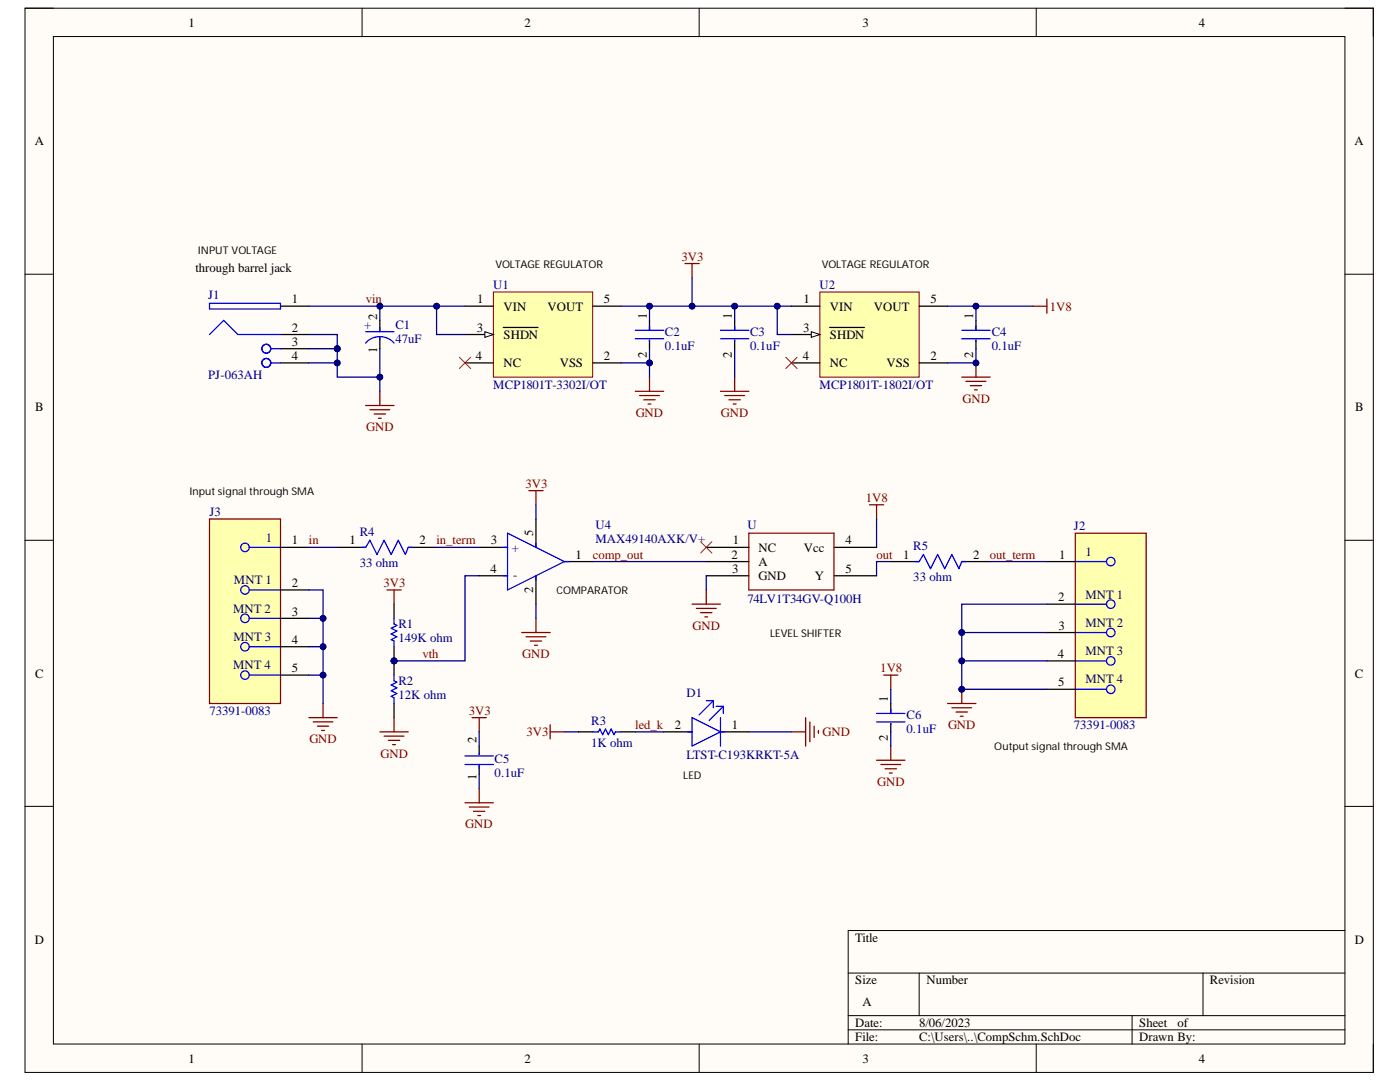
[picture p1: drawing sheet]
<svg xmlns="http://www.w3.org/2000/svg" width="279mm" height="216mm" viewBox="0 0 279 216" stroke-linecap="round" stroke-linejoin="round" font-family="sans-serif">
<defs><g id="words">
<g font-size="2.5">
<text x="37.6" y="5.3">1</text>
<text x="104.7" y="5.3">2</text>
<text x="172.1" y="5.3">3</text>
<text x="239.3" y="5.3">4</text>
<text x="6.9" y="29">A</text>
<text x="270.3" y="29">A</text>
<text x="39" y="54.3">through barrel jack</text>
<text x="58.3" y="60.5">1</text>
<text x="75.3" y="63.9" transform="rotate(-90 75.3 63.9)">2</text>
<text x="95.2" y="60.5">1</text>
<text x="100.5" y="62">VIN</text>
<text x="109.3" y="62">VOUT</text>
<text x="120.5" y="60.5">5</text>
<text x="129.1" y="63.7" transform="rotate(-90 129.1 63.7)">1</text>
<text x="146.1" y="63.7" transform="rotate(-90 146.1 63.7)">1</text>
<text x="160.4" y="60.5">1</text>
<text x="165.6" y="62">VIN</text>
<text x="174.4" y="62">VOUT</text>
<text x="185.7" y="60.5">5</text>
<text x="194.2" y="63.7" transform="rotate(-90 194.2 63.7)">1</text>
<text x="58.3" y="66.2">2</text>
<text x="58.3" y="69">3</text>
<text x="58.3" y="71.9">4</text>
<text x="75.3" y="70.5" transform="rotate(-90 75.3 70.5)">1</text>
<text x="95" y="71.9">4</text>
<text x="95.2" y="66.2">3</text>
<text x="100.5" y="67.6">SHDN</text>
<text x="120.5" y="71.9">2</text>
<text x="129.1" y="71.4" transform="rotate(-90 129.1 71.4)">2</text>
<text x="146.1" y="71.4" transform="rotate(-90 146.1 71.4)">2</text>
<text x="160.2" y="71.9">4</text>
<text x="160.3" y="66.2">3</text>
<text x="165.6" y="67.6">SHDN</text>
<text x="185.7" y="71.9">2</text>
<text x="194.2" y="71.4" transform="rotate(-90 194.2 71.4)">2</text>
<text x="100.5" y="73.3">NC</text>
<text x="111.7" y="73.3">VSS</text>
<text x="165.6" y="73.3">NC</text>
<text x="176.9" y="73.3">VSS</text>
<text x="7" y="82.1">B</text>
<text x="270.5" y="82.1">B</text>
<text x="106.4" y="107" transform="rotate(-90 106.4 107)">5</text>
<text x="58.3" y="108.6">1</text>
<text x="69.8" y="108.6">1</text>
<text x="83.7" y="108.6">2</text>
<text x="97.9" y="108.6">3</text>
<text x="114.9" y="111.5">1</text>
<text x="146" y="111.5">2</text>
<text x="146.2" y="108.6">1</text>
<text x="151.4" y="110.1">NC</text>
<text x="151.4" y="112.9">A</text>
<text x="160.4" y="110.1">Vcc</text>
<text x="168.7" y="108.6">4</text>
<text x="180.2" y="111.5">1</text>
<text x="194.2" y="111.5">2</text>
<text x="211.4" y="111.5">1</text>
<text x="58.3" y="117.2">2</text>
<text x="97.9" y="114.3">4</text>
<text x="106.4" y="118.3" transform="rotate(-90 106.4 118.3)">2</text>
<text x="146.2" y="114.3">3</text>
<text x="151.4" y="115.7">GND</text>
<text x="162.6" y="115.7">Y</text>
<text x="168.7" y="114.3">5</text>
<text x="211.2" y="120">2</text>
<text x="58.3" y="122.8">3</text>
<text x="211.3" y="125.6">3</text>
<text x="58.3" y="128.5">4</text>
<text x="211.1" y="131.3">4</text>
<text x="7" y="135.2">C</text>
<text x="58.3" y="134.2">5</text>
<text x="211.2" y="137">5</text>
<text x="270.4" y="135.2">C</text>
<text x="177.2" y="140.1" transform="rotate(-90 177.2 140.1)">1</text>
<text x="95.1" y="148.3" transform="rotate(-90 95.1 148.3)">2</text>
<text x="134.6" y="145.5">2</text>
<text x="146.1" y="145.5">1</text>
<text x="177.2" y="147.8" transform="rotate(-90 177.2 147.8)">2</text>
<text x="95.1" y="155.7" transform="rotate(-90 95.1 155.7)">1</text>
<text x="6.9" y="188.3">D</text>
<text x="170.7" y="187.9">Title</text>
<text x="270.4" y="188.3">D</text>
<text x="170.7" y="196.4">Size</text>
<text x="184.9" y="196.4">Number</text>
<text x="241.5" y="196.4">Revision</text>
<text x="172.1" y="200.7">A</text>
<text x="170.7" y="204.9">Date:</text>
<text x="170.7" y="207.7">File:</text>
<text x="183.5" y="204.9">8/06/2023</text>
<text x="183.5" y="207.7">C:\Users\..\CompSchm.SchDoc</text>
<text x="227.3" y="204.9">Sheet</text>
<text x="227.3" y="207.7">Drawn By:</text>
<text x="235" y="204.9">of</text>
<text x="37.6" y="212">1</text>
<text x="104.7" y="212">2</text>
<text x="172.1" y="212">3</text>
<text x="239.3" y="212">4</text>
</g>
<g font-size="2.5" fill="#800000">
<text x="136" y="52">3V3</text>
<text x="73" y="60.5">vin</text>
<text x="209.5" y="62">1V8</text>
<text x="126.9" y="83.2">GND</text>
<text x="143.9" y="83.2">GND</text>
<text x="192.1" y="80.3">GND</text>
<text x="73.1" y="86">GND</text>
<text x="104.9" y="97.3">3V3</text>
<text x="172.8" y="100.2">1V8</text>
<text x="61.7" y="108.6">in</text>
<text x="87.1" y="108.6">in_term</text>
<text x="118.3" y="111.5">comp_out</text>
<text x="174.9" y="111.5">out</text>
<text x="197.6" y="111.5">out_term</text>
<text x="76.5" y="117.2">3V3</text>
<text x="138.2" y="125.6">GND</text>
<text x="84.3" y="131.3">vth</text>
<text x="104.2" y="131.3">GND</text>
<text x="175.7" y="134.2">1V8</text>
<text x="93.5" y="142.6">3V3</text>
<text x="61.7" y="148.3">GND</text>
<text x="105" y="146.9">3V3</text>
<text x="126.8" y="145.5">led_k</text>
<text x="164.2" y="146.9">GND</text>
<text x="189.2" y="145.5">GND</text>
<text x="76" y="151.2">GND</text>
<text x="175.1" y="156.8">GND</text>
<text x="92.9" y="165.3">GND</text>
</g>
<g font-size="2.5" fill="#000080">
<text x="41.5" y="59.7">J1</text>
<text x="98.4" y="57.7">U1</text>
<text x="163.6" y="57.7">U2</text>
<text x="72.7" y="65.6">+</text>
<text x="78.9" y="65.6">C1</text>
<text x="78.9" y="68.5">47uF</text>
<text x="132.7" y="67">C2</text>
<text x="132.7" y="69.8">0.1uF</text>
<text x="149.7" y="67">C3</text>
<text x="149.7" y="69.8">0.1uF</text>
<text x="197.9" y="67">C4</text>
<text x="197.9" y="69.8">0.1uF</text>
<text x="41.5" y="75.6">PJ-063AH</text>
<text x="98.4" y="77.5">MCP1801T-3302I/OT</text>
<text x="163.6" y="77.5">MCP1801T-1802I/OT</text>
<text x="41.8" y="103">J3</text>
<text x="71.8" y="107">R4</text>
<text x="118.8" y="105.5">U4</text>
<text x="149.2" y="105.5">U</text>
<text x="214.3" y="105.9">J2</text>
<text x="53" y="108.1">1</text>
<text x="71.8" y="113.2">33 ohm</text>
<text x="102.2" y="110.1">+</text>
<text x="118.8" y="108.4">MAX49140AXK/V+</text>
<text x="182.3" y="109.8">R5</text>
<text x="216.6" y="110.9">1</text>
<text x="46.7" y="116.6">MNT 1</text>
<text x="102.4" y="115.5">-</text>
<text x="182.3" y="116">33 ohm</text>
<text x="216.6" y="119.5">MNT 1</text>
<text x="46.5" y="122.3">MNT 2</text>
<text x="79.5" y="125.4">R1</text>
<text x="149.2" y="120.3">74LV1T34GV-Q100H</text>
<text x="216.6" y="125">MNT 2</text>
<text x="46.6" y="127.9">MNT 3</text>
<text x="79.5" y="128.2">149K ohm</text>
<text x="216.6" y="130.7">MNT 3</text>
<text x="46.5" y="133.6">MNT 4</text>
<text x="79.5" y="136.7">R2</text>
<text x="216.6" y="136.4">MNT 4</text>
<text x="41.8" y="142.6">73391-0083</text>
<text x="79.5" y="139.5">12K ohm</text>
<text x="137" y="139">D1</text>
<text x="180.9" y="143.5">C6</text>
<text x="118" y="144.7">R3</text>
<text x="118" y="149.1">1K ohm</text>
<text x="180.9" y="146.4">0.1uF</text>
<text x="214.3" y="145.5">73391-0083</text>
<text x="98.7" y="152.3">C5</text>
<text x="98.7" y="155.1">0.1uF</text>
<text x="137" y="151.4">LTST-C193KRKT-5A</text>
</g>
<g font-size="2.1">
<text x="39.5" y="50.6">INPUT VOLTAGE</text>
<text x="98.9" y="53.4">VOLTAGE REGULATOR</text>
<text x="164" y="53.4">VOLTAGE REGULATOR</text>
<text x="37.8" y="98.8">Input signal through SMA</text>
<text x="111.1" y="118.6">COMPARATOR</text>
<text x="153.7" y="127.1">LEVEL SHIFTER</text>
<text x="198.4" y="149.7">Output signal through SMA</text>
<text x="136.3" y="155.4">LED</text>
</g>
</g></defs>
<path d="M5 1.6h269.1v212.4h-269.1z" fill-rule="evenodd" fill="#fffcf8"/>
<path d="M5 1.6h269.1v212.4h-269.1z" fill="none" stroke="#000" stroke-width=".2"/>
<path d="M10.7 7.3h257.7v201h-257.7z" fill-rule="evenodd" fill="#fffcf8"/>
<g fill="none" stroke="#000" stroke-width=".2">
<path d="M5 1.6h5.7M10.7 7.3h257.7v201h-257.7zM72.3 1.6v5.7M139.5 1.6v5.7M206.8 1.6v5.7M268.4 1.6h5.7v5.7M5 54.7h5.7M268.4 54.7h5.7M5 107.8h5.7M268.4 107.8h5.7M5 160.9h5.7M268.4 160.9h5.7"/>
<path d="M169.3 194.2h99.1M183.4 194.2v8.5M240.1 194.2v8.5M268.4 185.7h-99.1v22.6M72.3 208.3v5.7M139.5 208.3v5.7M169.3 202.7h99.1M169.3 205.5h99.1M206.8 208.3v5.7M225.9 202.7v5.6M274.1 208.3v5.7"/>
</g>
<path d="M56 61.1h5.6M56 66.8h5.6M56 69.6h5.6M56 72.4h5.6" fill="none" stroke="#000" stroke-width=".25"/>
<g fill="none" stroke="#00f" stroke-width=".25">
<path d="M41.8 66.8l2.8-2.9 2.9 2.9h8.5M41.8 60.5h14.2v1.2h-14.2zM54 72.4h2M54 69.6h2"/>
<circle cx="53.1" cy="72.4" r=".89"/>
<circle cx="53.1" cy="69.6" r=".89"/>
</g>
<path d="M163.6 58.3h19.8v16.9h-19.8z" fill-rule="evenodd" fill="#ffffb0"/>
<path d="M163.6 58.3h19.8v16.9h-19.8z" fill="none" stroke="#800000" stroke-width=".2"/>
<path d="M157.9 61.1h5.7M157.9 66.8h5.7M183.4 72.4h5.7" fill="none" stroke="#000" stroke-width=".25"/>
<path d="M161.9 66.2l1.7 .6-1.7 .5z" fill="#f8fcff"/>
<path d="M161.9 66.2l1.7 .6-1.7 .5z" fill="none" stroke="#000" stroke-width=".2"/>
<path d="M157.9 72.4h5.7M165.6 65.3h6.9M183.4 61.1h5.7" fill="none" stroke="#000" stroke-width=".25"/>
<path d="M41.8 103.6h14.2v36.8h-14.2z" fill-rule="evenodd" fill="#ffffb0"/>
<path d="M41.8 103.6h14.2v36.8h-14.2z" fill="none" stroke="#800000" stroke-width=".25"/>
<g fill="none" stroke="#00f" stroke-width=".25">
<path d="M49.7 109.2h6.3M49.7 117.7h6.3M49.7 123.4h6.3M49.7 129h6.3M49.7 134.7h6.3"/>
<circle cx="48.9" cy="117.7" r=".85"/>
<circle cx="48.9" cy="109.2" r=".85"/>
<circle cx="48.9" cy="129" r=".85"/>
<circle cx="48.9" cy="123.4" r=".85"/>
<circle cx="48.9" cy="134.7" r=".85"/>
</g>
<path d="M56 109.2h5.6M56 117.7h5.6M56 123.4h5.6M56 129h5.6M56 134.7h5.6" fill="none" stroke="#000" stroke-width=".25"/>
<path d="M214.6 106.4h14.2v36.8h-14.2z" fill-rule="evenodd" fill="#ffffb0"/>
<path d="M75.8 78.1v2.8M126.8 78.1h5.7M127.6 78.9h4M128.5 79.8h2.3M129.6 75.2v2.9M73 80.9h5.6M73.8 81.8h4M74.7 82.6h2.2M75.5 83.5h.6M129.3 80.6h.6M214.6 106.4h14.2v36.8h-14.2z" fill="none" stroke="#800000" stroke-width=".25"/>
<g fill="none" stroke="#00f" stroke-width=".25">
<path d="M126.8 65.9h5.7M126.8 67.6h5.7M129.6 65.1v.8M129.6 67.9v.3M214.6 112.1h6.2M214.6 120.6h6.2M214.6 126.2h6.2M214.6 131.9h6.2M214.6 137.5h6.2"/>
<circle cx="221.7" cy="112.1" r=".85"/>
<circle cx="221.7" cy="137.5" r=".85"/>
<circle cx="221.7" cy="131.9" r=".85"/>
<circle cx="221.7" cy="120.5" r=".85"/>
<circle cx="221.7" cy="126.2" r=".85"/>
</g>
<path d="M129.6 63.9v2M129.6 67.9v1.7M208.9 112.1h5.7M208.9 120.6h5.7M208.9 126.2h5.7M208.9 131.9h5.7M208.9 137.5h5.7" fill="none" stroke="#000" stroke-width=".25"/>
<path d="M156.8 71.3l2.3 2.2M159.1 71.3l-2.3 2.2" fill="none" stroke="#f00" stroke-width=".2"/>
<path d="M98.5 58.3h19.8v16.9h-19.8z" fill-rule="evenodd" fill="#ffffb0"/>
<path d="M98.5 58.3h19.8v16.9h-19.8z" fill="none" stroke="#800000" stroke-width=".2"/>
<path d="M92.8 61.1h5.7M92.8 66.8h5.7M118.3 72.4h5.7" fill="none" stroke="#000" stroke-width=".25"/>
<path d="M96.8 66.2l1.7 .6-1.7 .5z" fill="#f8fcff"/>
<path d="M96.8 66.2l1.7 .6-1.7 .5z" fill="none" stroke="#000" stroke-width=".2"/>
<path d="M92.8 72.4h5.7M100.4 65.3h7M118.3 61.1h5.7M146.6 63.9v2M146.6 67.9v1.7M194.8 63.9v2M194.8 67.9v1.7" fill="none" stroke="#000" stroke-width=".25"/>
<path d="M91.7 71.3l2.2 2.2M93.9 71.3l-2.2 2.2" fill="none" stroke="#f00" stroke-width=".2"/>
<path d="M143.8 65.9h5.6M143.8 67.6h5.6M146.6 65.1v.8M146.6 67.9v.3M191.9 65.9h5.7M191.9 67.6h5.7M194.8 65.1v.8M194.8 67.9v.3" fill="none" stroke="#00f" stroke-width=".25"/>
<path d="M143.8 78.1h5.6M144.6 78.9h4M145.5 79.8h2.2M146.6 75.2v2.9M191.9 75.2h5.7M192.8 76.1h4M193.6 76.9h2.3M194.5 77.8h.5M194.8 72.4v2.8M146.3 80.6h.6" fill="none" stroke="#800000" stroke-width=".25"/>
<circle cx="194.8" cy="72.4" r=".57" fill="#000080"/>
<circle cx="194.8" cy="72.4" r=".57" fill="none" stroke="#000080" stroke-width=".2"/>
<path d="M95.6 109.2h5.7M95.6 114.9h5.7M107 103.6v5.6M107 114.9v5.6M112.6 112.1h5.7" fill="none" stroke="#000" stroke-width=".25"/>
<path d="M100.4 109.2h.9M100.4 114.9h.9M101.3 106.4l11.3 5.7-11.3 5.6zM107 108.4v.8M107 114.9v.8M112.6 112.1h.9" fill="none" stroke="#00f" stroke-width=".25"/>
<path d="M104.1 126.2h5.7M105 127.1h3.9M105.8 127.9h2.3M106.7 128.8h.5M107 123.4v2.8M61.6 143.2h5.7M62.5 144h4M63.3 144.9h2.3M64.2 145.7h.6M64.5 140.4v2.8" fill="none" stroke="#800000" stroke-width=".25"/>
<circle cx="78.6" cy="131.9" r=".57" fill="#000080"/>
<circle cx="78.6" cy="131.9" r=".57" fill="none" stroke="#000080" stroke-width=".2"/>
<path d="M78.6 120.5v2.9M78.6 129v2.9" fill="none" stroke="#000" stroke-width=".25"/>
<circle cx="78.6" cy="131.9" r=".57" fill="#000080"/>
<circle cx="78.6" cy="131.9" r=".57" fill="none" stroke="#000080" stroke-width=".2"/>
<path d="M78.6 123.4v1.1l.6 .3-1.1 .6 1.1 .5-1.1 .6 1.1 .6-1.1 .5 .5 .3v1.1" fill="none" stroke="#00f" stroke-width=".25"/>
<circle cx="78.6" cy="131.9" r=".57" fill="#000080"/>
<circle cx="78.6" cy="131.9" r=".57" fill="none" stroke="#000080" stroke-width=".2"/>
<path d="M78.6 131.9v2.8" fill="none" stroke="#000" stroke-width=".25"/>
<circle cx="78.6" cy="131.9" r=".57" fill="#000080"/>
<circle cx="78.6" cy="131.9" r=".57" fill="none" stroke="#000080" stroke-width=".2"/>
<path d="M78.6 140.4v2.8M115.5 146h2.8M124 146h2.8M132.5 146h5.6M143.8 146h5.6" fill="none" stroke="#000" stroke-width=".25"/>
<path d="M78.6 134.7v1.1l.6 .3-1.1 .6 1.1 .6-1.1 .5 1.1 .6-1.1 .6 .5 .2v1.2M140.9 139.8h1.5M142.4 139.8l-2.9 2.8M142.4 139.8v1.4M118.3 146h1.1l.3-.5 .6 1.1 .5-1.1 .6 1.1 .6-1.1 .5 1.1 .3-.6h1.2M137.3 146h.8M138.1 143.2l5.7 2.8-5.7 2.9zM142.9 140.9h1.4M143.8 143.2v5.7M143.8 146h.8M144.3 140.9l-2.8 2.9M144.3 140.9v1.5" fill="none" stroke="#00f" stroke-width=".25"/>
<path d="M191.9 137.5v2.9M157.9 146h2.9M160.8 143.2v5.7M161.6 144v4M162.5 144.9v2.3M163.3 145.7v.6M189.1 140.4h5.7M190 141.2h3.9M190.8 142.1h2.3M191.7 142.9h.5" fill="none" stroke="#800000" stroke-width=".25"/>
<circle cx="191.9" cy="137.5" r=".57" fill="#000080"/>
<circle cx="191.9" cy="137.5" r=".57" fill="none" stroke="#000080" stroke-width=".2"/>
<g fill="none" stroke="#000" stroke-width=".25">
<path d="M75.8 63.9v2.3M75.8 67.3v2.3M67.3 109.2h5.7M81.5 109.2h5.6M140.9 109.2h8.5M140.9 112.1h8.5M140.9 114.9h8.5M166.4 109.2h8.5M166.4 114.9h8.5M177.8 112.1h5.6M191.9 112.1h5.7M95.6 148.9v1.7"/>
<path d="M95.6 152.5v2M177.8 140.4v2M177.8 144.3v1.7"/>
</g>
<g fill="none" stroke="#00f" stroke-width=".25">
<path d="M73 68.5a3.8 3.8 0 0 1 5.6 0M73 66.2h5.6M75.8 65.3v.9M75.8 67.3v.6M72.1 109.2h.9l.8-1.4 1.4 2.8 1.5-2.8 1.4 2.8 1.4-2.8 1.4 2.8 .6-1.4h.8M182.6 112.1h.8l.9-1.5 1.4 2.9 1.4-2.9 1.4 2.9 1.5-2.9 1.4 2.9 .5-1.4h.9M92.8 152.5h5.7M92.8 150.8h5.7M95.6 150.3v.3M95.6 152.5v.9M174.9 142.4h5.7M174.9 144h5.7"/>
<path d="M177.8 141.5v.9M177.8 144.3v.3"/>
</g>
<g fill="none" stroke="#800000" stroke-width=".25">
<path d="M136.7 52.6h2.8M138.1 52.6v2.8M208.9 59.7v2.8M206.1 61.1h2.8M105.5 97.9h2.9M107 97.9v2.8M77.2 117.7h2.9M78.6 117.7v2.8M140.9 117.7v2.8M173.5 100.7h2.9M174.9 100.7v2.9M138.1 120.5h5.7"/>
<path d="M139 121.4h3.9M139.8 122.3h2.3M140.7 123.1h.5M176.4 134.7h2.8M177.8 134.7v2.8M75.8 146h5.7M76.7 146.9h3.9M77.5 147.7h2.3M78.4 148.6h.5M78.6 143.2v2.8M94.2 143.2h2.8M95.6 143.2v2.8"/>
<path d="M95.6 157.4v2.8M109.8 146h2.8M109.8 144.6v2.8M174.9 151.7h5.7M175.8 152.5h4M176.6 153.4h2.3M177.5 154.2h.6M177.8 148.9v2.8M92.8 160.2h5.7M93.6 161h4M94.5 161.9h2.3M95.3 162.7h.6"/>
</g>
<path d="M149.4 106.4h17v11.3h-17z" fill="none" stroke="#980000" stroke-width=".25"/>
<path d="M139.8 108.1l2.3 2.3M142.1 108.1l-2.3 2.3" fill="none" stroke="#f00" stroke-width=".2"/>
<path d="M61.6 66.8h5.7v2.8" fill="none" stroke="#000080" stroke-width=".25"/>
<circle cx="67.3" cy="69.6" r=".57" fill="#000080"/>
<circle cx="67.3" cy="69.6" r=".57" fill="none" stroke="#000080" stroke-width=".2"/>
<path d="M61.6 69.6h5.7" fill="none" stroke="#000080" stroke-width=".25"/>
<circle cx="67.3" cy="69.6" r=".57" fill="#000080"/>
<circle cx="67.3" cy="69.6" r=".57" fill="none" stroke="#000080" stroke-width=".2"/>
<path d="M75.8 61.1v2.8" fill="none" stroke="#000080" stroke-width=".25"/>
<circle cx="75.8" cy="61.1" r=".57" fill="#000080"/>
<circle cx="75.8" cy="61.1" r=".57" fill="none" stroke="#000080" stroke-width=".2"/>
<path d="M61.6 72.4h5.7" fill="none" stroke="#000080" stroke-width=".25"/>
<circle cx="67.3" cy="72.4" r=".57" fill="#000080"/>
<circle cx="67.3" cy="72.4" r=".57" fill="none" stroke="#000080" stroke-width=".2"/>
<path d="M67.3 69.6v5.6h8.5" fill="none" stroke="#000080" stroke-width=".25"/>
<circle cx="67.3" cy="69.6" r=".57" fill="#000080"/>
<circle cx="67.3" cy="69.6" r=".57" fill="none" stroke="#000080" stroke-width=".2"/>
<circle cx="67.3" cy="72.4" r=".57" fill="#000080"/>
<circle cx="67.3" cy="72.4" r=".57" fill="none" stroke="#000080" stroke-width=".2"/>
<circle cx="75.8" cy="75.2" r=".57" fill="#000080"/>
<circle cx="75.8" cy="75.2" r=".57" fill="none" stroke="#000080" stroke-width=".2"/>
<path d="M87.1 61.1h5.7" fill="none" stroke="#000080" stroke-width=".25"/>
<circle cx="87.1" cy="61.1" r=".57" fill="#000080"/>
<circle cx="87.1" cy="61.1" r=".57" fill="none" stroke="#000080" stroke-width=".2"/>
<path d="M61.6 61.1h25.5v5.7h5.7" fill="none" stroke="#000080" stroke-width=".25"/>
<circle cx="75.8" cy="61.1" r=".57" fill="#000080"/>
<circle cx="75.8" cy="61.1" r=".57" fill="none" stroke="#000080" stroke-width=".2"/>
<circle cx="87.1" cy="61.1" r=".57" fill="#000080"/>
<circle cx="87.1" cy="61.1" r=".57" fill="none" stroke="#000080" stroke-width=".2"/>
<path d="M124 61.1h5.6v2.8" fill="none" stroke="#000080" stroke-width=".25"/>
<circle cx="129.6" cy="61.1" r=".57" fill="#000080"/>
<circle cx="129.6" cy="61.1" r=".57" fill="none" stroke="#000080" stroke-width=".2"/>
<path d="M124 72.4h5.6v2.8" fill="none" stroke="#000080" stroke-width=".25"/>
<circle cx="129.6" cy="72.4" r=".57" fill="#000080"/>
<circle cx="129.6" cy="72.4" r=".57" fill="none" stroke="#000080" stroke-width=".2"/>
<path d="M129.6 69.6v2.8" fill="none" stroke="#000080" stroke-width=".25"/>
<circle cx="129.6" cy="72.4" r=".57" fill="#000080"/>
<circle cx="129.6" cy="72.4" r=".57" fill="none" stroke="#000080" stroke-width=".2"/>
<path d="M146.6 61.1v2.8" fill="none" stroke="#000080" stroke-width=".25"/>
<circle cx="146.6" cy="61.1" r=".57" fill="#000080"/>
<circle cx="146.6" cy="61.1" r=".57" fill="none" stroke="#000080" stroke-width=".2"/>
<path d="M146.6 69.6v5.6M155.1 61.1v5.7h2.8" fill="none" stroke="#000080" stroke-width=".25"/>
<circle cx="155.1" cy="61.1" r=".57" fill="#000080"/>
<circle cx="155.1" cy="61.1" r=".57" fill="none" stroke="#000080" stroke-width=".2"/>
<path d="M129.6 61.1h28.3" fill="none" stroke="#000080" stroke-width=".25"/>
<circle cx="129.6" cy="61.1" r=".57" fill="#000080"/>
<circle cx="129.6" cy="61.1" r=".57" fill="none" stroke="#000080" stroke-width=".2"/>
<circle cx="138.1" cy="61.1" r=".57" fill="#000080"/>
<circle cx="138.1" cy="61.1" r=".57" fill="none" stroke="#000080" stroke-width=".2"/>
<circle cx="146.6" cy="61.1" r=".57" fill="#000080"/>
<circle cx="146.6" cy="61.1" r=".57" fill="none" stroke="#000080" stroke-width=".2"/>
<circle cx="155.1" cy="61.1" r=".57" fill="#000080"/>
<circle cx="155.1" cy="61.1" r=".57" fill="none" stroke="#000080" stroke-width=".2"/>
<path d="M189.1 61.1h5.7v2.8" fill="none" stroke="#000080" stroke-width=".25"/>
<circle cx="194.8" cy="61.1" r=".57" fill="#000080"/>
<circle cx="194.8" cy="61.1" r=".57" fill="none" stroke="#000080" stroke-width=".2"/>
<path d="M194.8 69.6v2.8h-5.7" fill="none" stroke="#000080" stroke-width=".25"/>
<circle cx="194.8" cy="72.4" r=".57" fill="#000080"/>
<circle cx="194.8" cy="72.4" r=".57" fill="none" stroke="#000080" stroke-width=".2"/>
<path d="M61.6 117.7h2.9v22.7M107 100.7v2.9M107 120.5v2.9" fill="none" stroke="#000080" stroke-width=".25"/>
<circle cx="64.5" cy="123.4" r=".57" fill="#000080"/>
<circle cx="64.5" cy="123.4" r=".57" fill="none" stroke="#000080" stroke-width=".2"/>
<circle cx="64.5" cy="129" r=".57" fill="#000080"/>
<circle cx="64.5" cy="129" r=".57" fill="none" stroke="#000080" stroke-width=".2"/>
<circle cx="64.5" cy="134.7" r=".57" fill="#000080"/>
<circle cx="64.5" cy="134.7" r=".57" fill="none" stroke="#000080" stroke-width=".2"/>
<path d="M61.6 123.4h2.9" fill="none" stroke="#000080" stroke-width=".25"/>
<circle cx="64.5" cy="123.4" r=".57" fill="#000080"/>
<circle cx="64.5" cy="123.4" r=".57" fill="none" stroke="#000080" stroke-width=".2"/>
<path d="M61.6 129h2.9" fill="none" stroke="#000080" stroke-width=".25"/>
<circle cx="64.5" cy="129" r=".57" fill="#000080"/>
<circle cx="64.5" cy="129" r=".57" fill="none" stroke="#000080" stroke-width=".2"/>
<path d="M61.6 134.7h2.9" fill="none" stroke="#000080" stroke-width=".25"/>
<circle cx="64.5" cy="134.7" r=".57" fill="#000080"/>
<circle cx="64.5" cy="134.7" r=".57" fill="none" stroke="#000080" stroke-width=".2"/>
<path d="M95.6 114.9h-2.8v17h-14.2" fill="none" stroke="#000080" stroke-width=".25"/>
<circle cx="78.6" cy="131.9" r=".57" fill="#000080"/>
<circle cx="78.6" cy="131.9" r=".57" fill="none" stroke="#000080" stroke-width=".2"/>
<path d="M208.9 120.6h-17v5.6h17M126.8 146h5.7M149.4 146h8.5" fill="none" stroke="#000080" stroke-width=".25"/>
<circle cx="191.9" cy="126.2" r=".57" fill="#000080"/>
<circle cx="191.9" cy="126.2" r=".57" fill="none" stroke="#000080" stroke-width=".2"/>
<path d="M191.9 126.2v5.7h17" fill="none" stroke="#000080" stroke-width=".25"/>
<circle cx="191.9" cy="126.2" r=".57" fill="#000080"/>
<circle cx="191.9" cy="126.2" r=".57" fill="none" stroke="#000080" stroke-width=".2"/>
<circle cx="191.9" cy="131.9" r=".57" fill="#000080"/>
<circle cx="191.9" cy="131.9" r=".57" fill="none" stroke="#000080" stroke-width=".2"/>
<path d="M191.9 131.9v5.6h17" fill="none" stroke="#000080" stroke-width=".25"/>
<circle cx="191.9" cy="131.9" r=".57" fill="#000080"/>
<circle cx="191.9" cy="131.9" r=".57" fill="none" stroke="#000080" stroke-width=".2"/>
<circle cx="191.9" cy="137.5" r=".57" fill="#000080"/>
<circle cx="191.9" cy="137.5" r=".57" fill="none" stroke="#000080" stroke-width=".2"/>
<path d="M138.1 55.4v5.7M95.6 154.5v2.9M177.8 146v2.9" fill="none" stroke="#000080" stroke-width=".25"/>
<circle cx="138.1" cy="61.1" r=".57" fill="#000080"/>
<circle cx="138.1" cy="61.1" r=".57" fill="none" stroke="#000080" stroke-width=".2"/>
<path d="M194.8 61.1h11.3M112.6 146h2.9" fill="none" stroke="#000080" stroke-width=".25"/>
<circle cx="194.8" cy="61.1" r=".57" fill="#000080"/>
<circle cx="194.8" cy="61.1" r=".57" fill="none" stroke="#000080" stroke-width=".2"/>
<path d="M75.8 69.6v8.5" fill="none" stroke="#000080" stroke-width=".25"/>
<circle cx="75.8" cy="75.2" r=".57" fill="#000080"/>
<circle cx="75.8" cy="75.2" r=".57" fill="none" stroke="#000080" stroke-width=".2"/>
<path d="M61.6 109.2h5.7M87.1 109.2h8.5M118.3 112.1h22.6M140.9 114.9v2.8M174.9 103.6v5.6M177.8 112.1h-2.9v2.8M197.6 112.1h11.3M177.8 137.5v2.9M95.6 146v2.9" fill="none" stroke="#000080" stroke-width=".25"/>
<use href="#words"/>
</svg>
